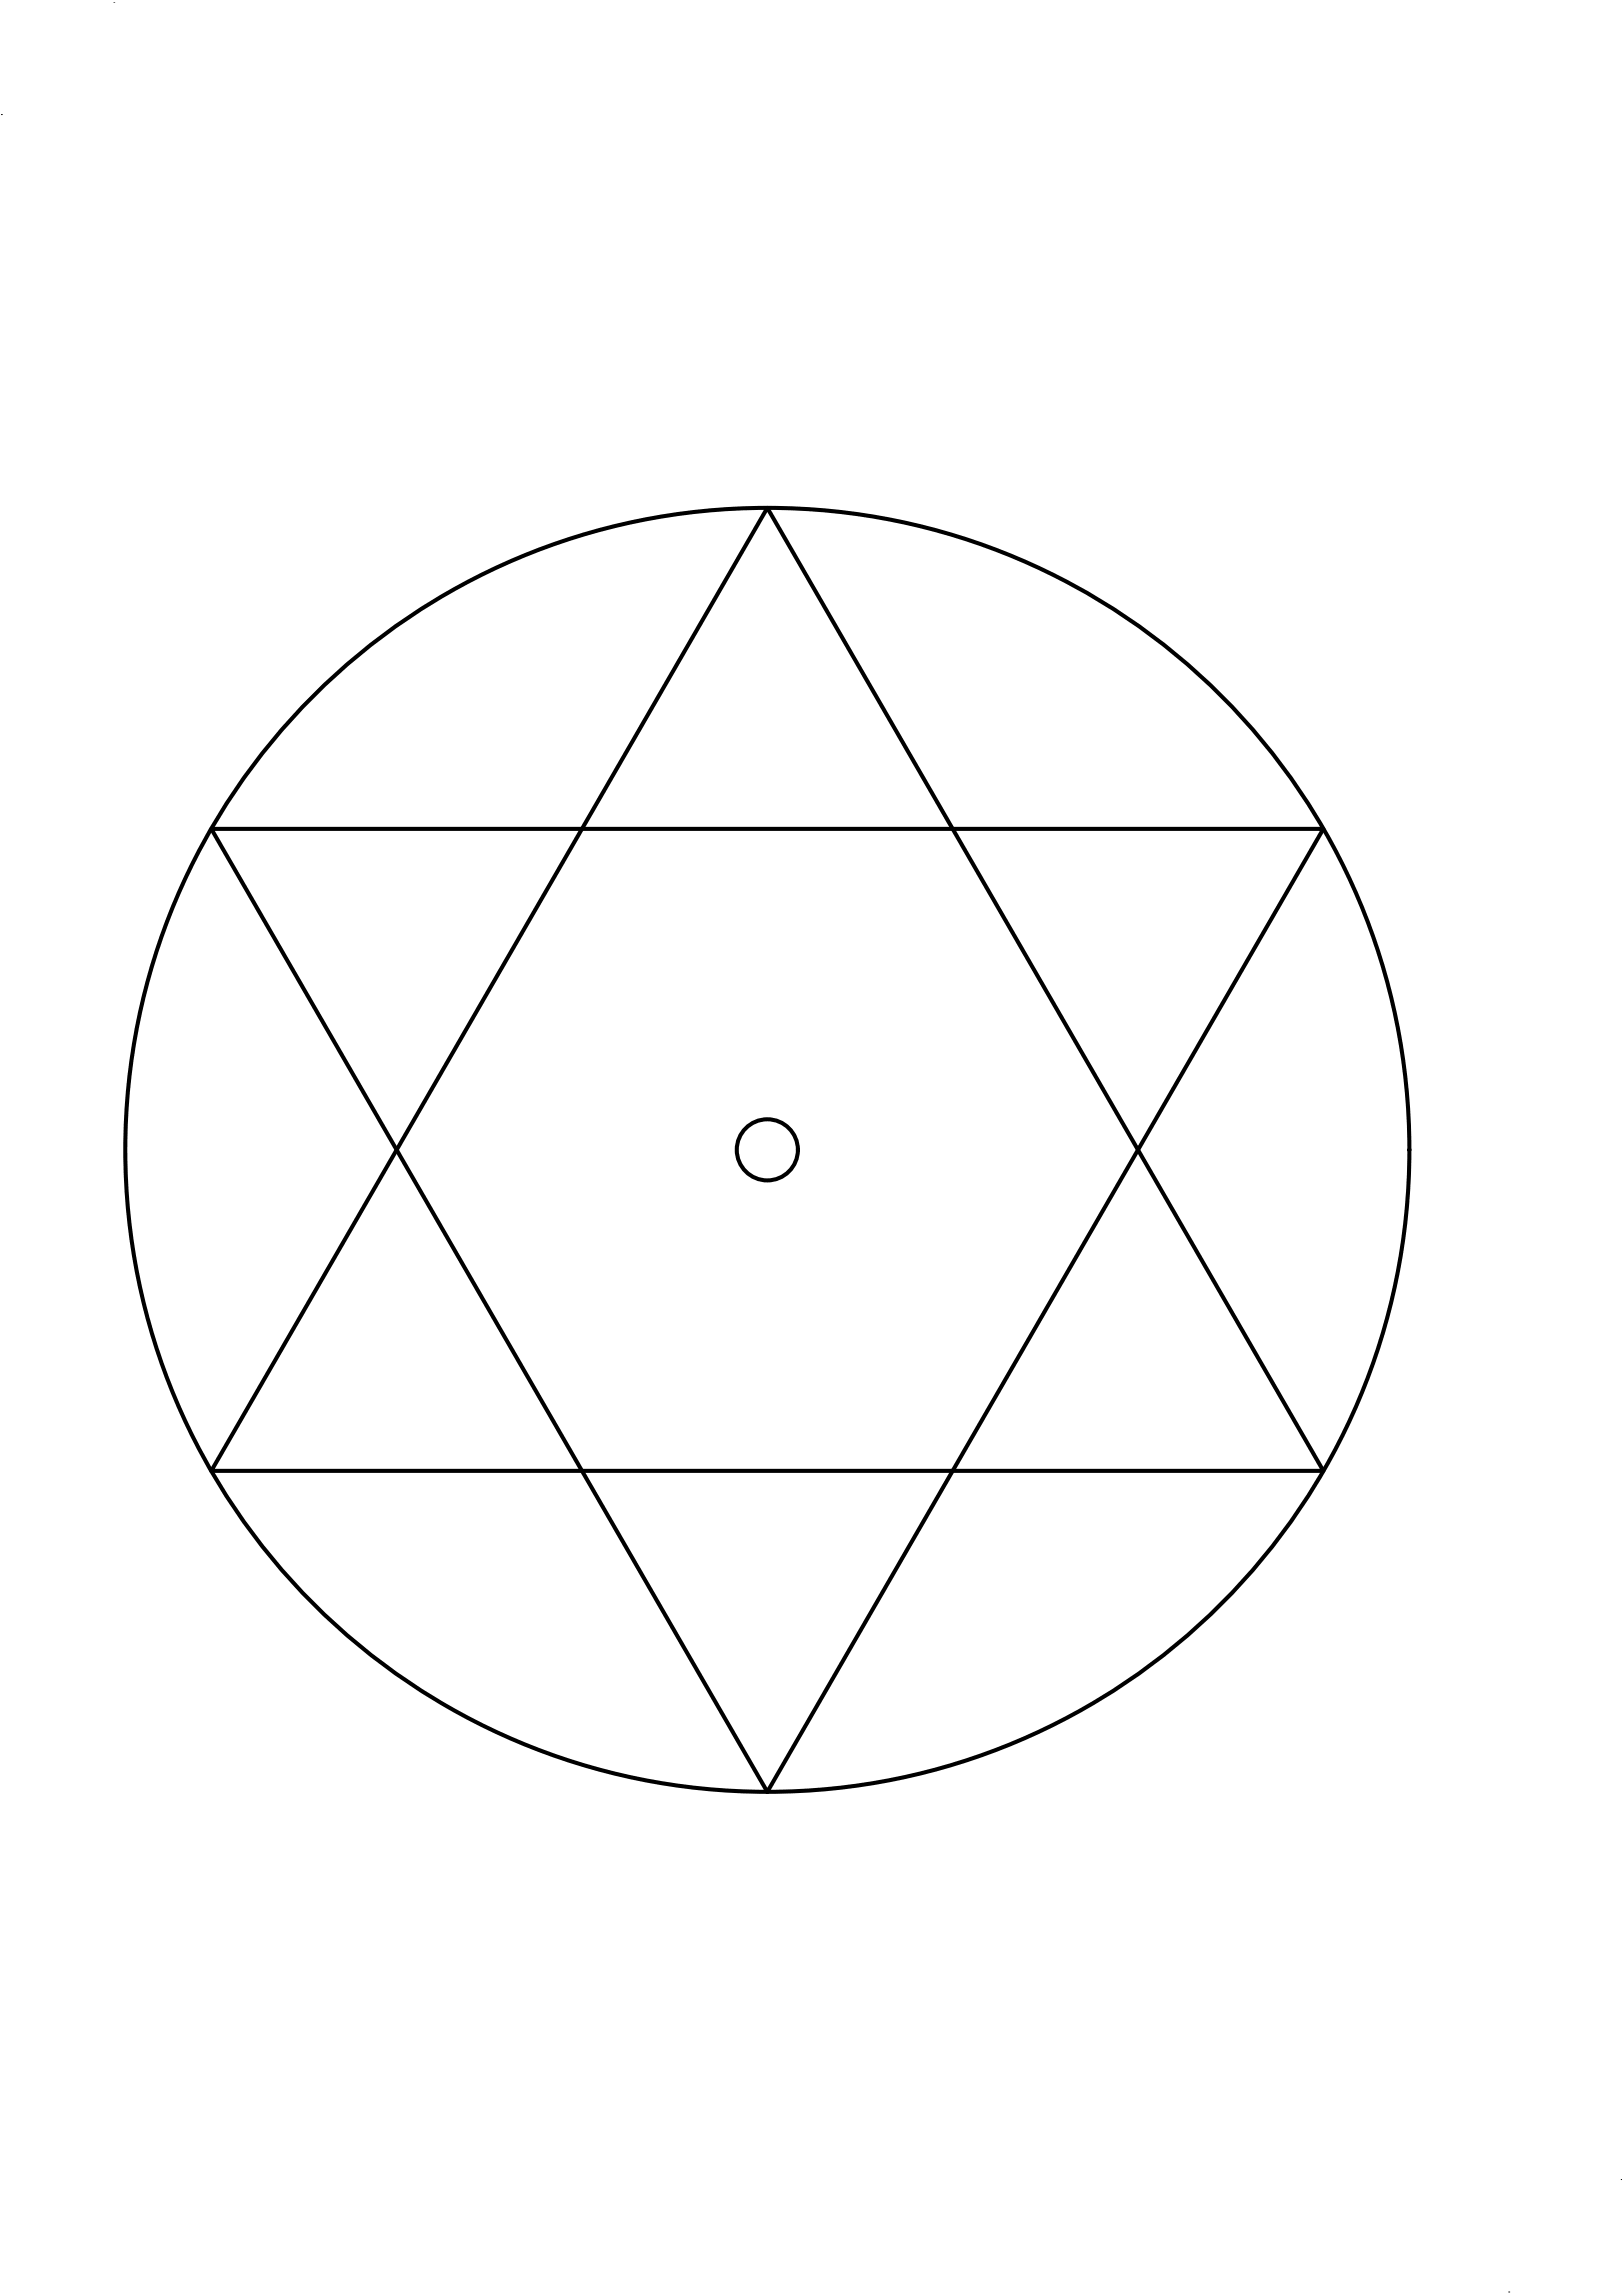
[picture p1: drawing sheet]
<svg xmlns="http://www.w3.org/2000/svg" width="841mm" height="1189mm" viewBox="0 0 841 1189" stroke-linecap="round" stroke-linejoin="round" font-family="sans-serif">
<!-- layer: 0 -->
<g fill="none" stroke="#000" stroke-width="2.1">
<path d="M398 263l288 499h-577zM109 430h577l-288 499z"/>
<circle cx="398" cy="596" r="333"/>
<circle cx="398" cy="596" r="16"/>
</g>
<path d="M59 1h.1M1 59h.1M840 1130h.1M782 1188h.1" fill="none" stroke="#000" stroke-width=".52"/>
</svg>
